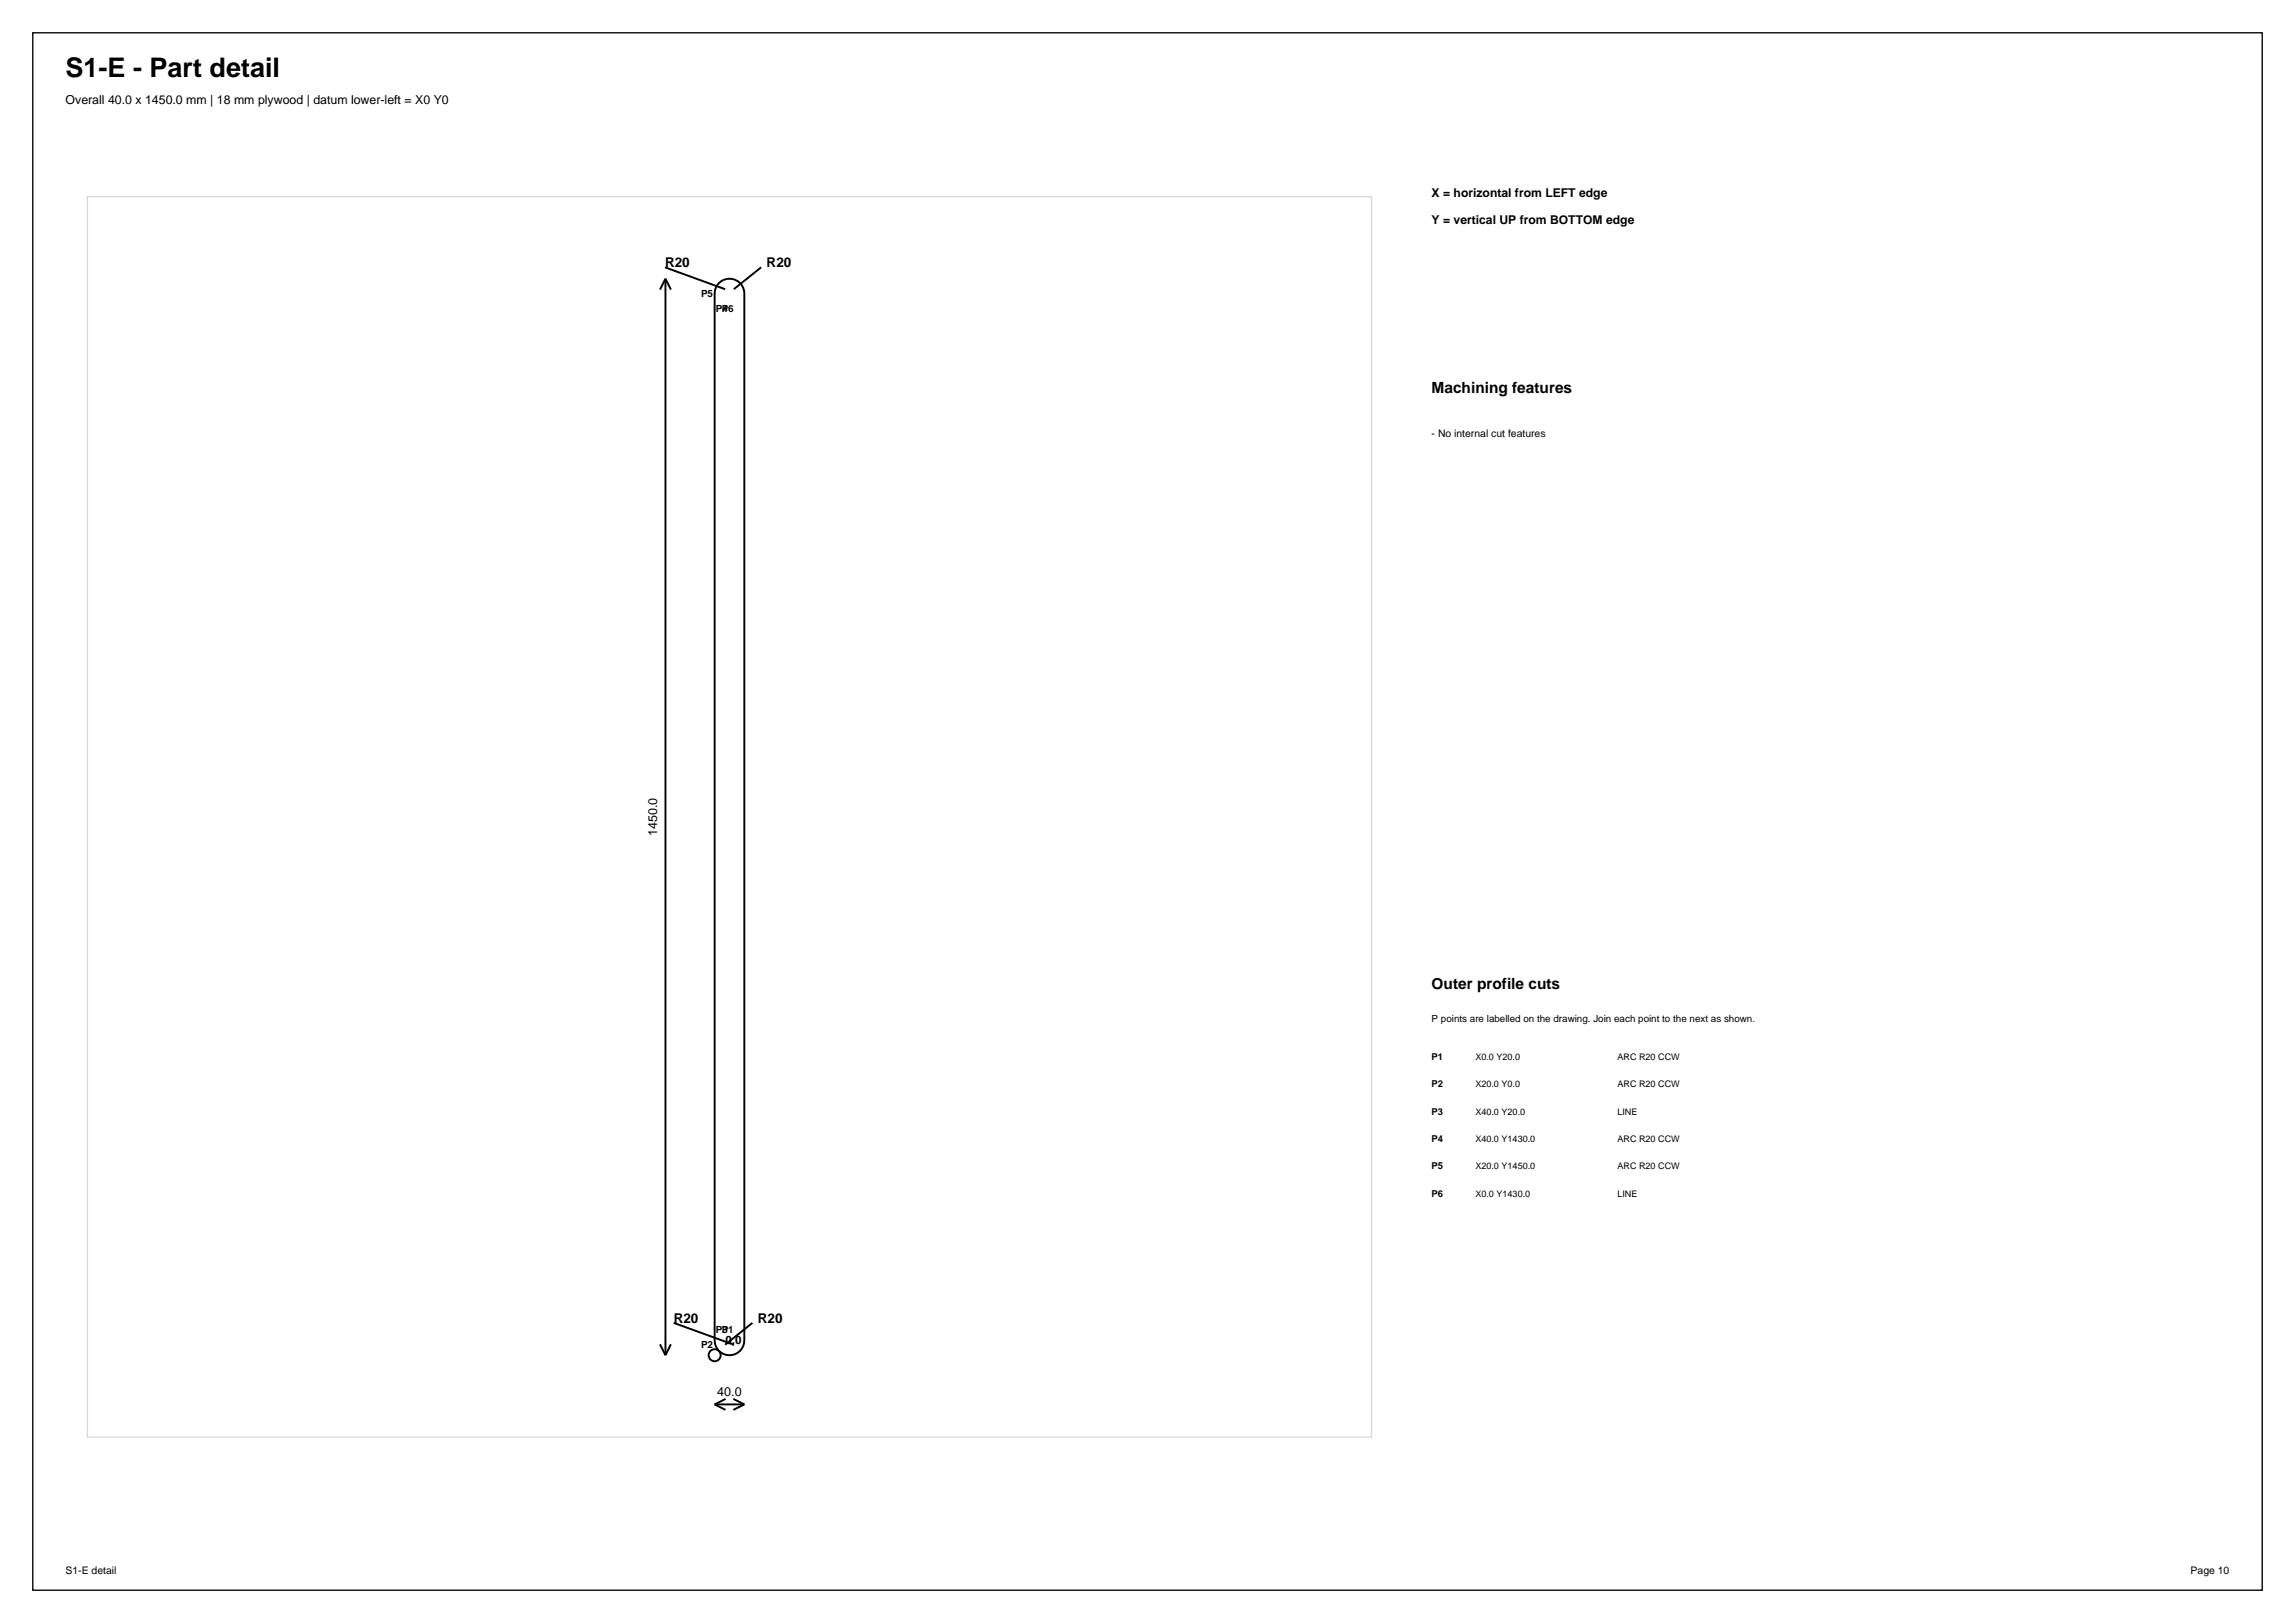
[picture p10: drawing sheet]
<svg xmlns="http://www.w3.org/2000/svg" width="420mm" height="297mm" viewBox="0 0 420 297" stroke-linecap="round" stroke-linejoin="round" font-family="sans-serif">
<defs><g id="words">
<text font-size="4.9" x="12" y="14">S1-E - Part detail</text>
<g font-size="2.8">
<text x="262" y="72">Machining features</text>
<text x="262" y="181">Outer profile cuts</text>
</g>
<g font-size="2.5">
<text x="121.7" y="48.9">R20</text>
<text x="140.3" y="48.9">R20</text>
<text x="123.3" y="242.1">R20</text>
<text x="138.7" y="242.1">R20</text>
</g>
<g font-size="2.3">
<text x="12" y="19">Overall 40.0 x 1450.0 mm | 18 mm plywood | datum lower-left = X0 Y0</text>
<text x="120.3" y="153" transform="rotate(-90 120.3 153)">1450.0</text>
<text x="131.3" y="255.5">40.0</text>
</g>
<g font-size="2.2">
<text x="262" y="36">X = horizontal from LEFT edge</text>
<text x="262" y="41">Y = vertical UP from BOTTOM edge</text>
</g>
<text font-size="2.1" x="132.8" y="246">0,0</text>
<g font-size="1.9">
<text x="262" y="80">- No internal cut features</text>
<text x="12" y="288">S1-E detail</text>
<text x="400.9" y="288">Page 10</text>
</g>
<g font-size="1.8">
<text x="128.3" y="54.4">P5</text>
<text x="131" y="57.1">P4</text>
<text x="132.1" y="57.1">P6</text>
<text x="262" y="187">P points are labelled on the drawing. Join each point to the next as shown.</text>
<text x="131" y="244">P3</text>
<text x="132.1" y="244">P1</text>
<text x="128.3" y="246.7">P2</text>
</g>
<g font-size="1.7">
<text x="262" y="194">P1</text>
<text x="270" y="194">X0.0 Y20.0</text>
<text x="296" y="194">ARC R20 CCW</text>
<text x="262" y="199">P2</text>
<text x="270" y="199">X20.0 Y0.0</text>
<text x="296" y="199">ARC R20 CCW</text>
<text x="262" y="204">P3</text>
<text x="262" y="209">P4</text>
<text x="270" y="204">X40.0 Y20.0</text>
<text x="270" y="209">X40.0 Y1430.0</text>
<text x="296" y="204">LINE</text>
<text x="296" y="209">ARC R20 CCW</text>
<text x="262" y="214">P5</text>
<text x="270" y="214">X20.0 Y1450.0</text>
<text x="296" y="214">ARC R20 CCW</text>
<text x="262" y="219">P6</text>
<text x="270" y="219">X0.0 Y1430.0</text>
<text x="296" y="219">LINE</text>
</g>
</g></defs>
<path d="M6 6h408v285h-408z" fill="none" stroke="#000" stroke-width=".25"/>
<path d="M16 36h235v227h-235z" fill="none" stroke="#d9d9d9" stroke-width=".25"/>
<g fill="none" stroke="#000" stroke-width=".35">
<path d="M121.7 48.9l11 4M121.8 51v197M121.8 51l-1 2M121.8 51l1 2M131.6 51.8a2.72 2.72 0 0 1 2.9-.6 2.72 2.72 0 0 1 1.7 2.5v191.6a2.72 2.72 0 0 1-2.7 2.7 2.72 2.72 0 0 1-2.7-2.7v-191.6a2.71 2.71 0 0 1 .8-1.9zM139.3 48.9l-5 4M120.8 246l1 2M122.8 246l-1 2M123.3 242.1l11 4M130.8 257h5.4M130.8 257l2 1M132.8 256l-2 1"/>
<path d="M134.2 256l2 1M136.2 257l-2 1M137.7 242.1l-5 4"/>
<circle cx="130.8" cy="248" r="1.1"/>
</g>
<use href="#words"/>
</svg>
